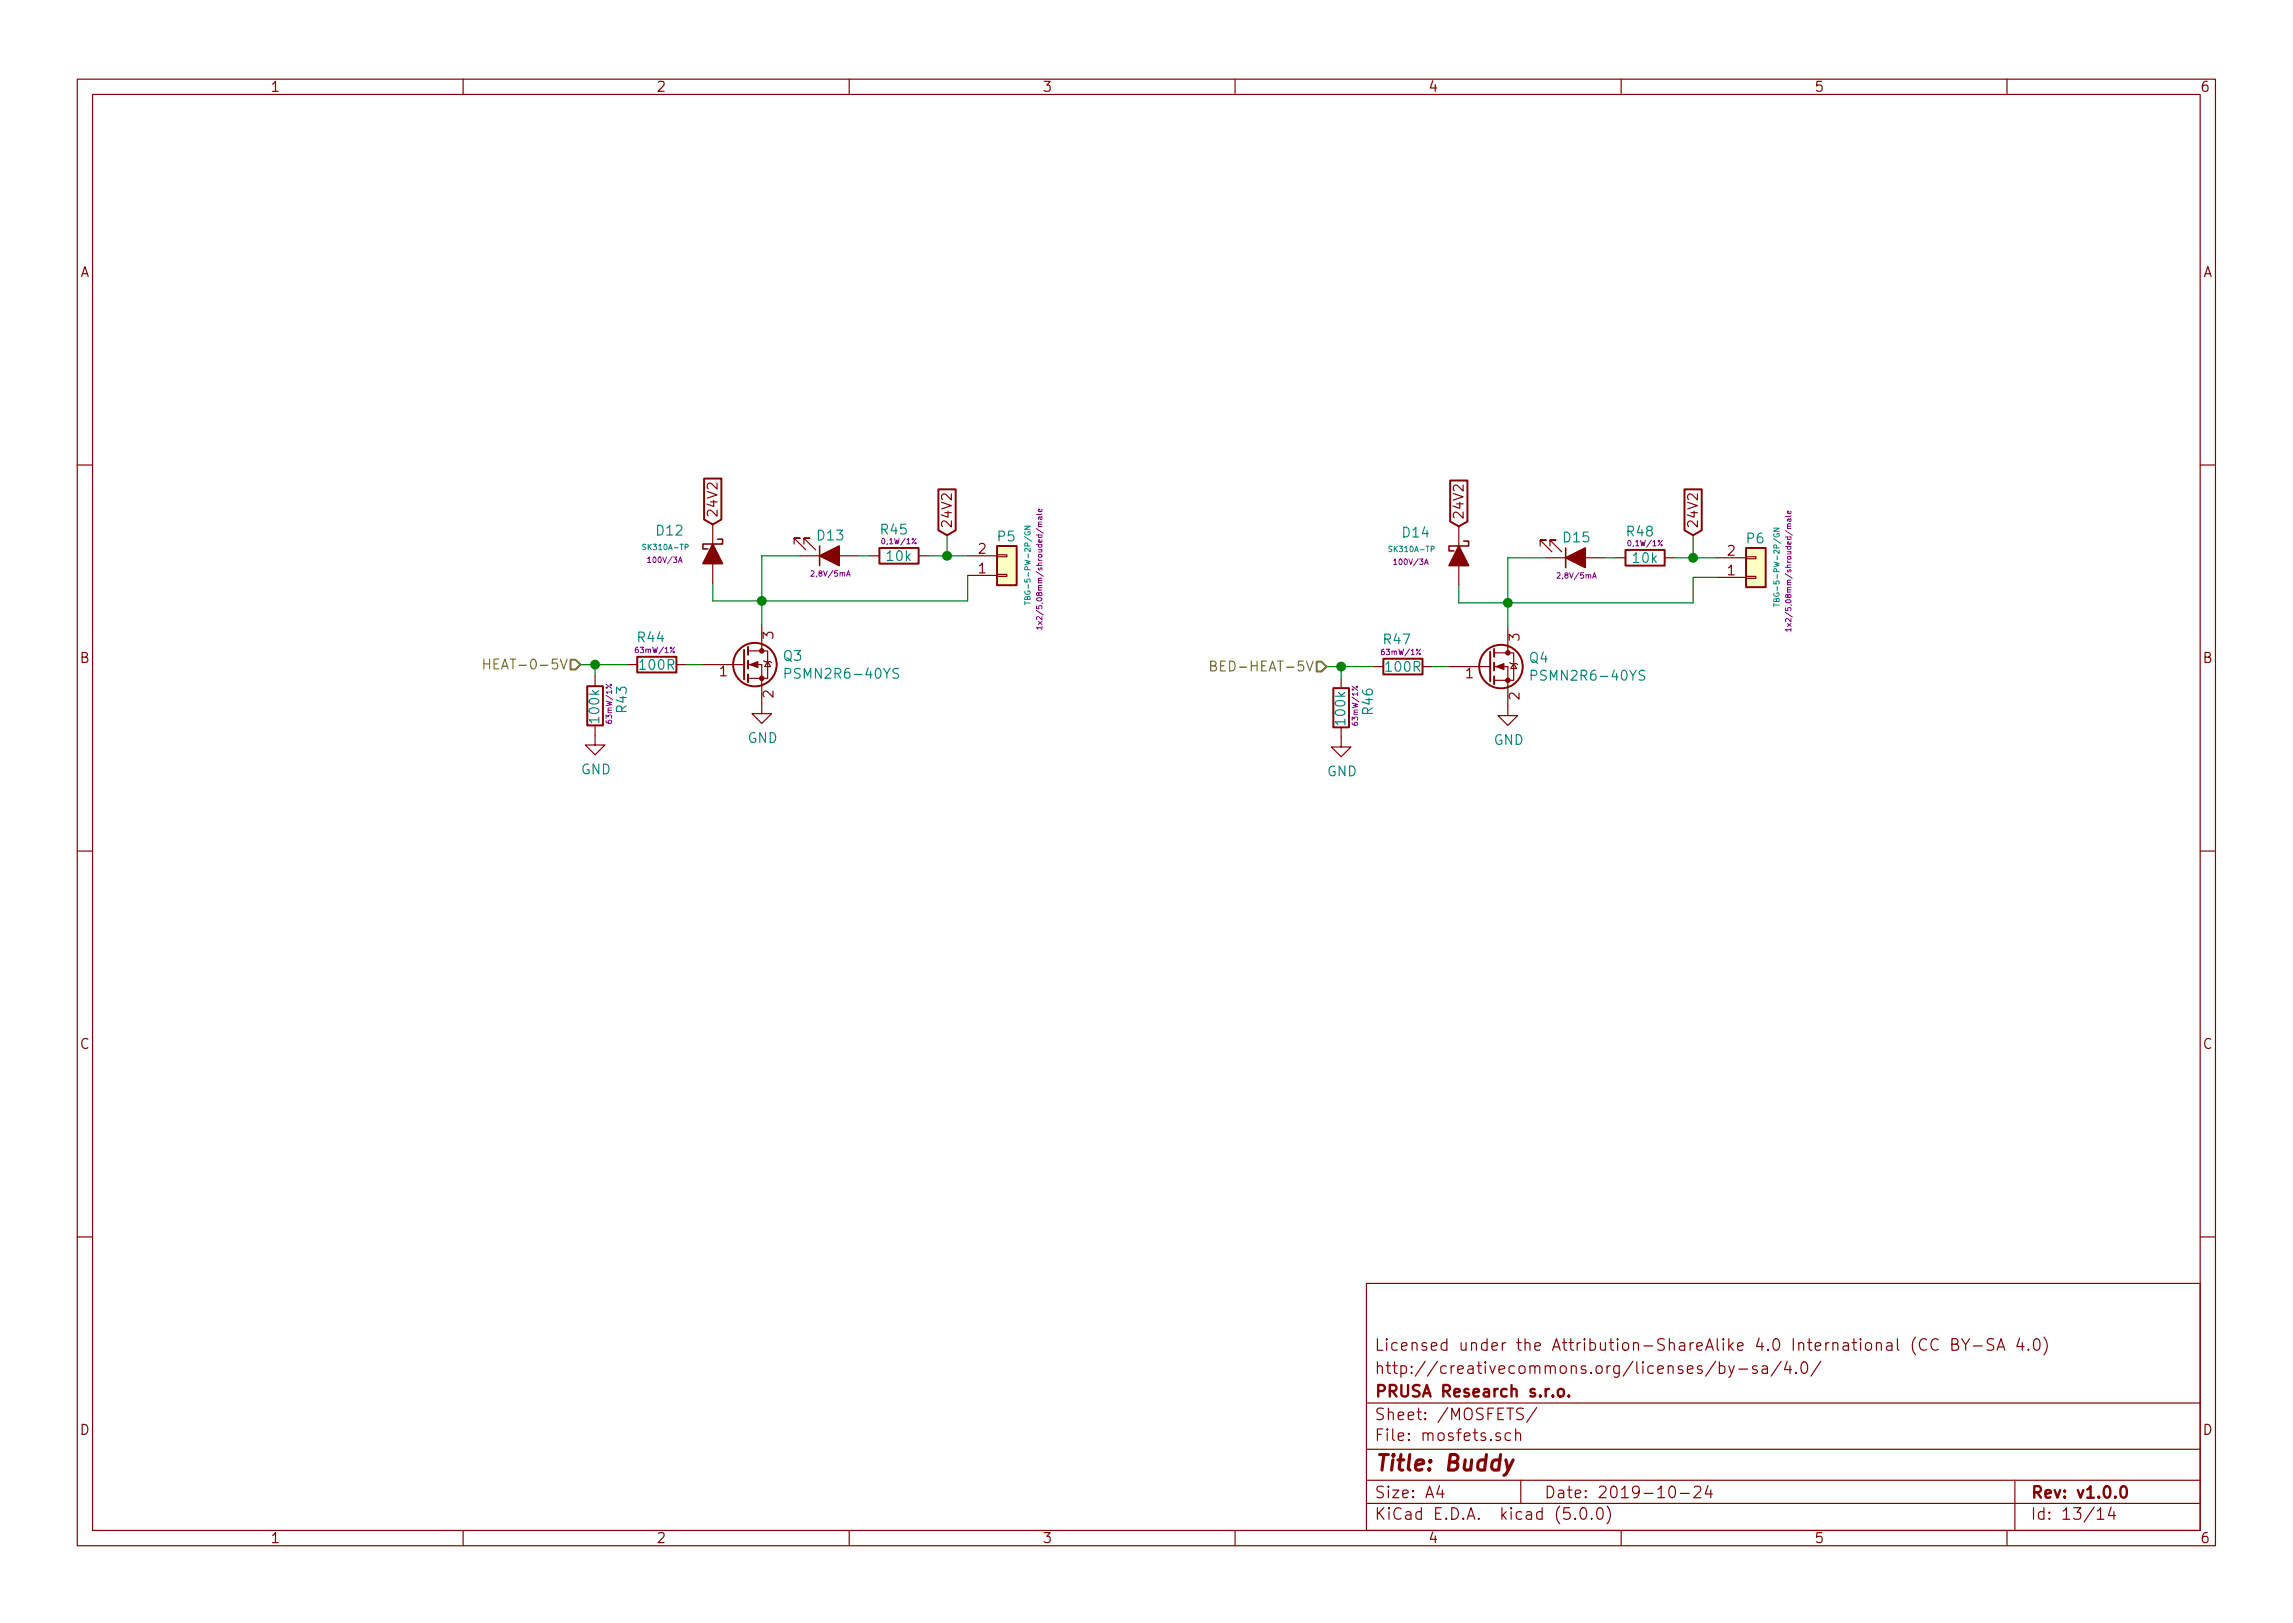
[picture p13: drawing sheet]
<svg xmlns="http://www.w3.org/2000/svg" width="297mm" height="210mm" viewBox="0 0 297 210" stroke-linecap="round" stroke-linejoin="round" font-family="sans-serif">
<defs><g id="words">
<text font-size="2.8" fill="#840000" x="178" y="190.5">Title: Buddy</text>
<g font-size="2.1" fill="#840000">
<text x="178" y="178">http://creativecommons.org/licenses/by-sa/4.0/</text>
<text x="178" y="175">Licensed under the Attribution-ShareAlike 4.0 International (CC BY-SA 4.0)</text>
<text x="178" y="184">Sheet: /MOSFETS/</text>
<text x="178" y="181">PRUSA Research s.r.o.</text>
<text x="178" y="186.7">File: mosfets.sch</text>
<text x="178" y="196.9">KiCad E.D.A. kicad (5.0.0)</text>
<text x="178" y="194.1">Size: A4</text>
<text x="200" y="194.1">Date: 2019-10-24</text>
<text x="263" y="194.1">Rev: v1.0.0</text>
<text x="263" y="196.9">Id: 13/14</text>
</g>
<g font-size="1.8" fill="#840000">
<text x="35" y="11.9">1</text>
<text x="85" y="11.9">2</text>
<text x="135" y="11.9">3</text>
<text x="185" y="11.9">4</text>
<text x="235" y="11.9">5</text>
<text x="285" y="11.9">6</text>
<text x="10.4" y="35.9">A</text>
<text x="285.4" y="35.9">A</text>
<text x="93" y="67.2" transform="rotate(-90 93 67.2)">24V2</text>
<text x="123.3" y="68.5" transform="rotate(-90 123.3 68.5)">24V2</text>
<text x="126.8" y="71.7">2</text>
<text x="189.6" y="67.4" transform="rotate(-90 189.6 67.4)">24V2</text>
<text x="220" y="68.5" transform="rotate(-90 220 68.5)">24V2</text>
<text x="126.8" y="74.3">1</text>
<text x="223.8" y="74.5">1</text>
<text x="223.8" y="72">2</text>
<text x="100.2" y="82.8" transform="rotate(-90 100.2 82.8)">3</text>
<text x="196.8" y="83" transform="rotate(-90 196.8 83)">3</text>
<text x="10.4" y="85.9">B</text>
<text x="93.2" y="87.6">1</text>
<text x="189.9" y="87.9">1</text>
<text x="285.4" y="85.9">B</text>
<text x="100.2" y="90.4" transform="rotate(-90 100.2 90.4)">2</text>
<text x="196.8" y="90.6" transform="rotate(-90 196.8 90.6)">2</text>
<text x="10.4" y="135.9">C</text>
<text x="285.4" y="135.9">C</text>
<text x="10.4" y="185.9">D</text>
<text x="285.4" y="185.9">D</text>
<text x="35" y="199.9">1</text>
<text x="85" y="199.9">2</text>
<text x="135" y="199.9">3</text>
<text x="185" y="199.9">4</text>
<text x="235" y="199.9">5</text>
<text x="285" y="199.9">6</text>
</g>
<g font-size="1.8" fill="#008484">
<text x="85.1" y="69.4">D12</text>
<text x="105.9" y="70">D13</text>
<text x="114.2" y="69.3">R45</text>
<text x="129.3" y="70.1">P5</text>
<text x="181.8" y="69.6">D14</text>
<text x="202.6" y="70.3">D15</text>
<text x="210.8" y="69.5">R48</text>
<text x="226.3" y="70.4">P6</text>
<text x="115" y="72.7">10k</text>
<text x="211.6" y="72.9">10k</text>
<text x="82.7" y="83.2">R44</text>
<text x="179.3" y="83.5">R47</text>
<text x="83" y="86.8">100R</text>
<text x="101.5" y="85.6">Q3</text>
<text x="102.4" y="87.9">PSMN2R6-40YS</text>
<text x="179.6" y="87">100R</text>
<text x="198.2" y="85.9">Q4</text>
<text x="199.1" y="88.2">PSMN2R6-40YS</text>
<text x="77.6" y="93.5" transform="rotate(-90 77.6 93.5)">100k</text>
<text x="81.2" y="92.3" transform="rotate(-90 81.2 92.3)">R43</text>
<text x="174.3" y="93.8" transform="rotate(-90 174.3 93.8)">100k</text>
<text x="177.9" y="92.5" transform="rotate(-90 177.9 92.5)">R46</text>
<text x="75.3" y="100.3">GND</text>
<text x="96.9" y="96.3">GND</text>
<text x="171.9" y="100.6">GND</text>
<text x="193.5" y="96.5">GND</text>
</g>
<g font-size="1.8" fill="#848400">
<text x="64.5" y="86.7">HEAT-0-5V</text>
<text x="158.4" y="87">BED-HEAT-5V</text>
</g>
<g font-size="1" fill="#008484">
<text x="83.5" y="71.3">SK310A-TP</text>
<text x="180.2" y="71.5">SK310A-TP</text>
<text x="133.5" y="77.3" transform="rotate(-90 133.5 77.3)">TBG-5-PW-2P/GN</text>
<text x="230.5" y="77.5" transform="rotate(-90 230.5 77.5)">TBG-5-PW-2P/GN</text>
</g>
<g font-size="1" fill="#840084">
<text x="114.5" y="70.5">0,1W/1%</text>
<text x="211.1" y="70.8">0,1W/1%</text>
<text x="84.2" y="72.9">100V/3A</text>
<text x="105.3" y="74.7">2,8V/5mA</text>
<text x="180.8" y="73.2">100V/3A</text>
<text x="202" y="74.9">2,8V/5mA</text>
<text x="135" y="80.2" transform="rotate(-90 135 80.2)">1x2/5,08mm/shrouded/male</text>
<text x="232.1" y="80.5" transform="rotate(-90 232.1 80.5)">1x2/5,08mm/shrouded/male</text>
<text x="82.5" y="84.6">63mW/1%</text>
<text x="179.2" y="84.9">63mW/1%</text>
<text x="79.3" y="93.5" transform="rotate(-90 79.3 93.5)">63mW/1%</text>
<text x="175.9" y="93.7" transform="rotate(-90 175.9 93.7)">63mW/1%</text>
</g>
</g></defs>
<g fill="none" stroke="#840000" stroke-width=".15">
<path d="M10 10.3h277v189.9h-277zM12 12.2h273v186.1h-273zM60 10.3v1.9M110 10.3v1.9M160 10.3v1.9M210 10.3v1.9M260 10.3v1.9M10 60.2h2M92.3 67.9v7.7M102.9 70.5v-.8h.7h-.7l1.5 1.5M103.6 72h7.7M104.1 70.5v-.8h.8h-.8l1.6 1.5"/>
<path d="M112.6 72h1.3M119 72h1.3M125.3 72h3.9M125.3 74.5h3.9M129.2 71.9h1.2v.2h-1.2zM129.2 74.4h1.2v.3h-1.2zM189 68.2v7.6M199.5 70.7v-.7h.8h-.8l1.5 1.5M200.3 72.3h7.6M200.8 70.7v-.7h.7h-.7l1.5 1.5M209.3 72.3h1.3M215.6 72.3h1.3"/>
<path d="M222.4 72.3h3.8M222.4 74.8h3.8M226.2 72.1h1.3v.3h-1.3zM226.2 74.7h1.3v.2h-1.3zM285 60.2h2M77.1 94v2.5h1.3l-1.3 1.3-1.3-1.3h1.3M77.1 87.6v1.3M81.3 86.1h1.2M87.6 86.1h1.3M91.1 86.1h5.3M96.9 86.1h1.8v6.4h1.2l-1.2 1.2-1.3-1.2h1.3M96.9 84.3h1.8"/>
<path d="M98.7 84.3h.7v3.6h-2.5M98.7 81v3.3M98.9 85.6l.2 .1h.7l.1 .1M99.4 85.7l.4 .7h-.7zM173.7 94.2v2.6h1.3l-1.3 1.2-1.2-1.2h1.2M173.7 87.9v1.2M177.9 86.4h1.3M184.3 86.4h1.2M187.7 86.4h5.3M193.5 86.4h1.8v6.3h1.3l-1.3 1.3-1.2-1.3h1.2M193.5 84.6h1.8M195.3 84.6h.8v3.5h-2.6"/>
<path d="M195.3 81.3v3.3M195.6 85.8l.1 .2h.8l.1 .1M196.1 86l.4 .6h-.8zM10 110.3h2M285 110.3h2M10 160.2h2M177 166.3h108v32h-108zM222.2 176.3l-1.2 2M222.7 177a.53 .53 0 0 1 .7 .1v.7a.53 .53 0 0 1-.7 0M222.7 176.4v1.5M224 176.9l.3 1M224.7 176.9l-.5 1.4-.2 .1"/>
<path d="M225.2 177.4h1.2M227.6 177l-.4-.1-.2 .3a.48 .48 0 0 0 .6 .3l.1 .1-.1 .2-.1 .1-.5-.1M228.3 177l.1-.1 .5 .1 .1 .1v.8M229 177.3l-.6 .1a.29 .29 0 0 0-.2 .2 .29 .29 0 0 0 .2 .3l.6-.1M230.7 176.3l-1.3 2M231.5 176.3l-.3 1.1h.9M231.9 176.9v1M232.7 177.8v.1l-.1-.1h.1v.1M233.5 176.6a.35 .35 0 0 1 .3-.2 .35 .35 0 0 1 .3 .3 .77 .77 0 0 1-.4 1.2 .9 .9 0 0 1-.2-1.3zM235.9 176.3l-1.3 2M248.1 173.2a1.79 1.79 0 0 0 0 2.3M249.6 173.6a.6 .6 0 0 0-.8 0 .6 .6 0 0 0-.2 .7 .58 .58 0 0 0 .3 .6 .58 .58 0 0 0 .7-.1"/>
<path d="M251.1 173.6a.6 .6 0 0 0-.8 0 .6 .6 0 0 0-.2 .7 .58 .58 0 0 0 .3 .6 .58 .58 0 0 0 .7-.1M252.9 174.1h.5a.36 .36 0 0 0 .3-.3 .36 .36 0 0 0-.3-.4h-.5v1.5h.5a.4 .4 0 0 0 .3-.4 .4 .4 0 0 0-.3-.4M254.1 173.4l.5 .8 .5-.8M254.6 174.2v.7M255.6 174.4h1.2M258.3 173.5l-.2-.1-.5 .1a.36 .36 0 0 0-.2 .4 .36 .36 0 0 0 .3 .2 .53 .53 0 0 1 .6 .4 .33 .33 0 0 1-.3 .4l-.6-.1M258.7 174.9l.5-1.5 .5 1.5M258.9 174.5h.7M261.6 173.3l-.3 1.1h.9M262 173.9v1M262.8 174.8v.1l-.1-.1h.1v.1M263.6 173.6a.37 .37 0 0 1 .3-.2 .37 .37 0 0 1 .3 .3 1.26 1.26 0 0 1-.1 1.1 .37 .37 0 0 1-.6-.2 1.49 1.49 0 0 1 .1-1z"/>
<path d="M264.8 173.2a1.71 1.71 0 0 1 0 2.3M285 160.2h2M60 198.3v1.9M110 198.3v1.9M160 198.3v1.9M177 194.8h108M177 191.8h108M177 187.8h108M177 181.8h108M186.5 192.5l-.4 1h1M186.8 193v1M194.3 185.7l-.3-.1-.2 .1v.2a.48 .48 0 0 0 .5 .3l.1 .1-.1 .2-.1 .1-.4-.1"/>
<path d="M195.7 185.7a.5 .5 0 0 0-.7 0v.6a.47 .47 0 0 0 .6 .3l.1-.1M196.3 185.7a.38 .38 0 0 1 .7 .1v.8M196.3 185.1v1.5M197 191.8v3M197.3 182.5l-.5-.1a.36 .36 0 0 0-.3 .4 .36 .36 0 0 0 .3 .3l.4 .2a.35 .35 0 0 1 .1 .3 .35 .35 0 0 1-.2 .3l-.6-.1M199.1 182.3l-1.3 2M204 196.7h.1l-.1 .1v-.1v.1M204.8 195.5a.35 .35 0 0 1 .4-.2 .35 .35 0 0 1 .3 .3 .88 .88 0 0 1-.3 1.2h-.1a.87 .87 0 0 1-.3-1.3zM206.2 196.7v.1l-.1-.1h.1v.1M207 195.4a.37 .37 0 0 1 .6 .2 1.26 1.26 0 0 1-.1 1.1 .34 .34 0 0 1-.6-.2 1.2 1.2 0 0 1 .1-1.1zM208.2 195.1a1.71 1.71 0 0 1 0 2.3M210 198.3v1.9"/>
<path d="M216.3 192.7a.35 .35 0 0 1 .4-.2 .35 .35 0 0 1 .3 .3 .88 .88 0 0 1-.3 1.2h-.1a.87 .87 0 0 1-.3-1.3zM217.7 193.5h1.1M219.5 192.7l.2-.2h.3a.41 .41 0 0 1 .3 .7l-.9 .8h.9M221.3 192.5l-.4 1h.9M221.6 193v1M260 198.3v1.9M261 191.8v6.5M271.7 195.8l.3-.3 .1-.2v1.5M271.7 196.8h.8M273.5 195.2l-.4 1.1h.9M273.8 195.8v1"/>
</g>
<path d="M201.9 180.1a.41 .41 0 0 1 .7 .1v.4a.41 .41 0 0 1-.4 .3 .41 .41 0 0 1-.4-.3zM203.2 180.8h.1l-.1 .1v-.1v.1M274.9 192.6a.37 .37 0 0 1 .6 .2 1.26 1.26 0 0 1-.2 1.1 .37 .37 0 0 1-.6-.2 1.3 1.3 0 0 1 .2-1.1z" fill="none" stroke="#840000" stroke-width=".3"/>
<path d="M196 189.1l-.9 1.8-.3 .2" fill="none" stroke="#840000" stroke-width=".41"/>
<g fill="none" stroke="#840000" stroke-width=".25">
<path d="M91.2 62h2.2v5.3l-1.1 .6-1.1-.6zM113.9 71h5.1v2h-5.1zM121.6 63.4h2.2v5.3l-1.1 .6-1.1-.6zM129.2 70.7h2.5v5.1h-2.5zM187.9 62.2h2.2v5.4l-1.1 .6-1.1-.6zM210.6 71.2h5v2.1h-5zM218.2 63.4h2.2v5.3l-1.1 .6-1.1-.6zM226.2 71h2.5v5.1h-2.5zM76.1 88.9h2v5.1h-2zM82.5 85.1h5.1v2h-5.1zM96.4 84.2v3.8M96.9 83.8v1"/>
<path d="M96.9 85.6v1M96.9 87.4v1M172.7 89.1h2.1v5.1h-2.1zM179.2 85.3h5.1v2.1h-5.1zM193 84.4v3.9M193.5 84.1v1M193.5 85.8v1.1M193.5 87.6v1"/>
<circle cx="97.8" cy="86.1" r="2.82"/>
<circle cx="194.4" cy="86.4" r="2.82"/>
</g>
<g fill="#840000" stroke="#840000" stroke-width=".15">
<path d="M97.2 86.1l1-.4v.8z"/>
<path d="M193.8 86.4l1-.4v.7z"/>
<circle cx="98.7" cy="87.9" r=".28"/>
<circle cx="98.7" cy="84.3" r=".28"/>
<circle cx="195.3" cy="88.1" r=".28"/>
<circle cx="195.3" cy="84.6" r=".28"/>
</g>
<path d="M101.7 87.2h.6a.34 .34 0 0 0 .1-.4 .34 .34 0 0 0-.2-.2h-.5v1.3M116.4 86.7l-.5-.1-.2 .1a.29 .29 0 0 0 0 .3 .29 .29 0 0 0 .2 .2h.3a.31 .31 0 0 1 .2 .3 .31 .31 0 0 1-.2 .4l-.5-.1M198.3 87.5l.7-.1a.34 .34 0 0 0 .1-.3 .34 .34 0 0 0-.3-.3h-.5v1.3M213.1 86.9l-.5-.1-.2 .2a.29 .29 0 0 0-.1 .3 .29 .29 0 0 0 .3 .1l.2 .1a.31 .31 0 0 1 .3 .3 .31 .31 0 0 1-.3 .3h-.5" fill="none" stroke="#008484" stroke-width=".15"/>
<g fill="none" stroke="#008400" stroke-width=".15">
<path d="M103.6 72h-4.9v9M111.3 72h1.3M120.3 72h5M122.7 69.3v2.7M125.3 74.5v3.3h-33v-2.2M200.3 72.3h-5v9M207.9 72.3h1.4M216.9 72.3h5.5M219.3 69.3v3M222.4 74.8h-3.1v3.3h-30.3v-2.3M75.2 86.1h6.1M77.1 86.1v1.5"/>
<path d="M88.9 86.1h2.2M171.8 86.4h6.1M173.7 86.4v1.5M185.5 86.4h2.2"/>
</g>
<path d="M93 69.8h.6v.7h-2.5v.6h.6M106.2 70.7v2.6M189.6 70.1h.6v.6h-2.5v.7h.6M202.8 71v2.5" fill="none" stroke="#840000" stroke-width=".2"/>
<g fill="#840000" stroke="#840000" stroke-width=".2">
<path d="M106.2 72l2.5-1.3v2.6z"/>
<path d="M92.3 70.5l1.3 2.5h-2.5z"/>
<path d="M202.8 72.3l2.6-1.3v2.5z"/>
<path d="M189 70.7l1.2 2.6h-2.5z"/>
</g>
<g fill="none" stroke="#840084" stroke-width=".13">
<path d="M83.9 72.4l.2-.2v.7M83.9 72.9h.4M87.9 72.9l.2-.7 .3 .7M109.7 74.6l.2-.7 .2 .7M109.7 74.4h.4M134.7 67l.1 .3h.2v-.3M135 66v.2l-.1 .1h-.4v-.3h.2v.3M135 67.6l-.5 .1v.1l.1 .1M135 67h-.5v.3M135 66.5l-.1 .1h-.6M180.5 72.6l.2-.2v.7M180.5 73.1h.4"/>
<path d="M184.5 73.1l.3-.7 .2 .7M206.3 74.9l.3-.7 .2 .7M206.4 74.7h.3M231.7 67.2l.2 .4 .1-.1v-.3M232 66.2v.2l-.1 .1h-.3v-.3h.1l.1 .3M232 67.9h-.4l-.1 .2 .1 .1M232 67.2l-.4 .1v.2M232 66.8l-.1 .1h-.6M134.5 80.5l.5 .4M135 81.3h-.7l.2 .2M135 81.1v.4M135 80.5l-.5 .4"/>
<path d="M231.5 80.8l.5 .3M232 81.6h-.7l.2 .2M232 81.4v.4M232 80.8l-.5 .3"/>
</g>
<g fill="#ffffc2" stroke="#ffffc2" stroke-width=".13">
<path d="M129.2 70.7h2.5v5.1h-2.5z"/>
<path d="M226.2 71h2.5v5.1h-2.5z"/>
</g>
<path d="M88.7 70.9h.4l.1-.1-.1-.2-.4-.1v.7M132.7 68.2h.8l-.8 .4h.8M132.7 77.9v.4M132.7 78.1h.8M133.1 77.4l.1-.1 .3 .1v.3h-.8l.1-.4 .2 .1 .1 .3M185.4 71.1h.3l.1-.1v-.2h-.4v.7M229.8 68.4h.7l-.7 .4h.7M229.8 78.2v.4M229.8 78.4h.7M230.1 77.7l.2-.2 .2 .2v.2h-.7v-.3h.3v.3" fill="none" stroke="#008484" stroke-width=".13"/>
<g fill="#008400" stroke="#008400" stroke-width=".25">
<circle cx="98.7" cy="77.8" r=".51"/>
<circle cx="77.1" cy="86.1" r=".51"/>
<circle cx="195.3" cy="78.1" r=".51"/>
<circle cx="173.7" cy="86.4" r=".51"/>
<circle cx="122.7" cy="72" r=".51"/>
<circle cx="219.3" cy="72.3" r=".51"/>
</g>
<path d="M62.7 85.4v1.3M62.7 86h.7M63.4 85.4v1.3M64 86h.4M64.6 85.4h-.6v1.3h.6M156.8 86.3l.6-.1a.31 .31 0 0 0 .1-.3 .31 .31 0 0 0-.2-.3h-.5v1.3h.7a.35 .35 0 0 0 0-.6h-.2" fill="none" stroke="#848400" stroke-width=".15"/>
<path d="M73.9 85.5h.6l.7 .6-.7 .6h-.6zM170.6 85.7h.6l.6 .7-.6 .6h-.6z" fill="none" stroke="#848400" stroke-width=".25"/>
<use href="#words"/>
</svg>
